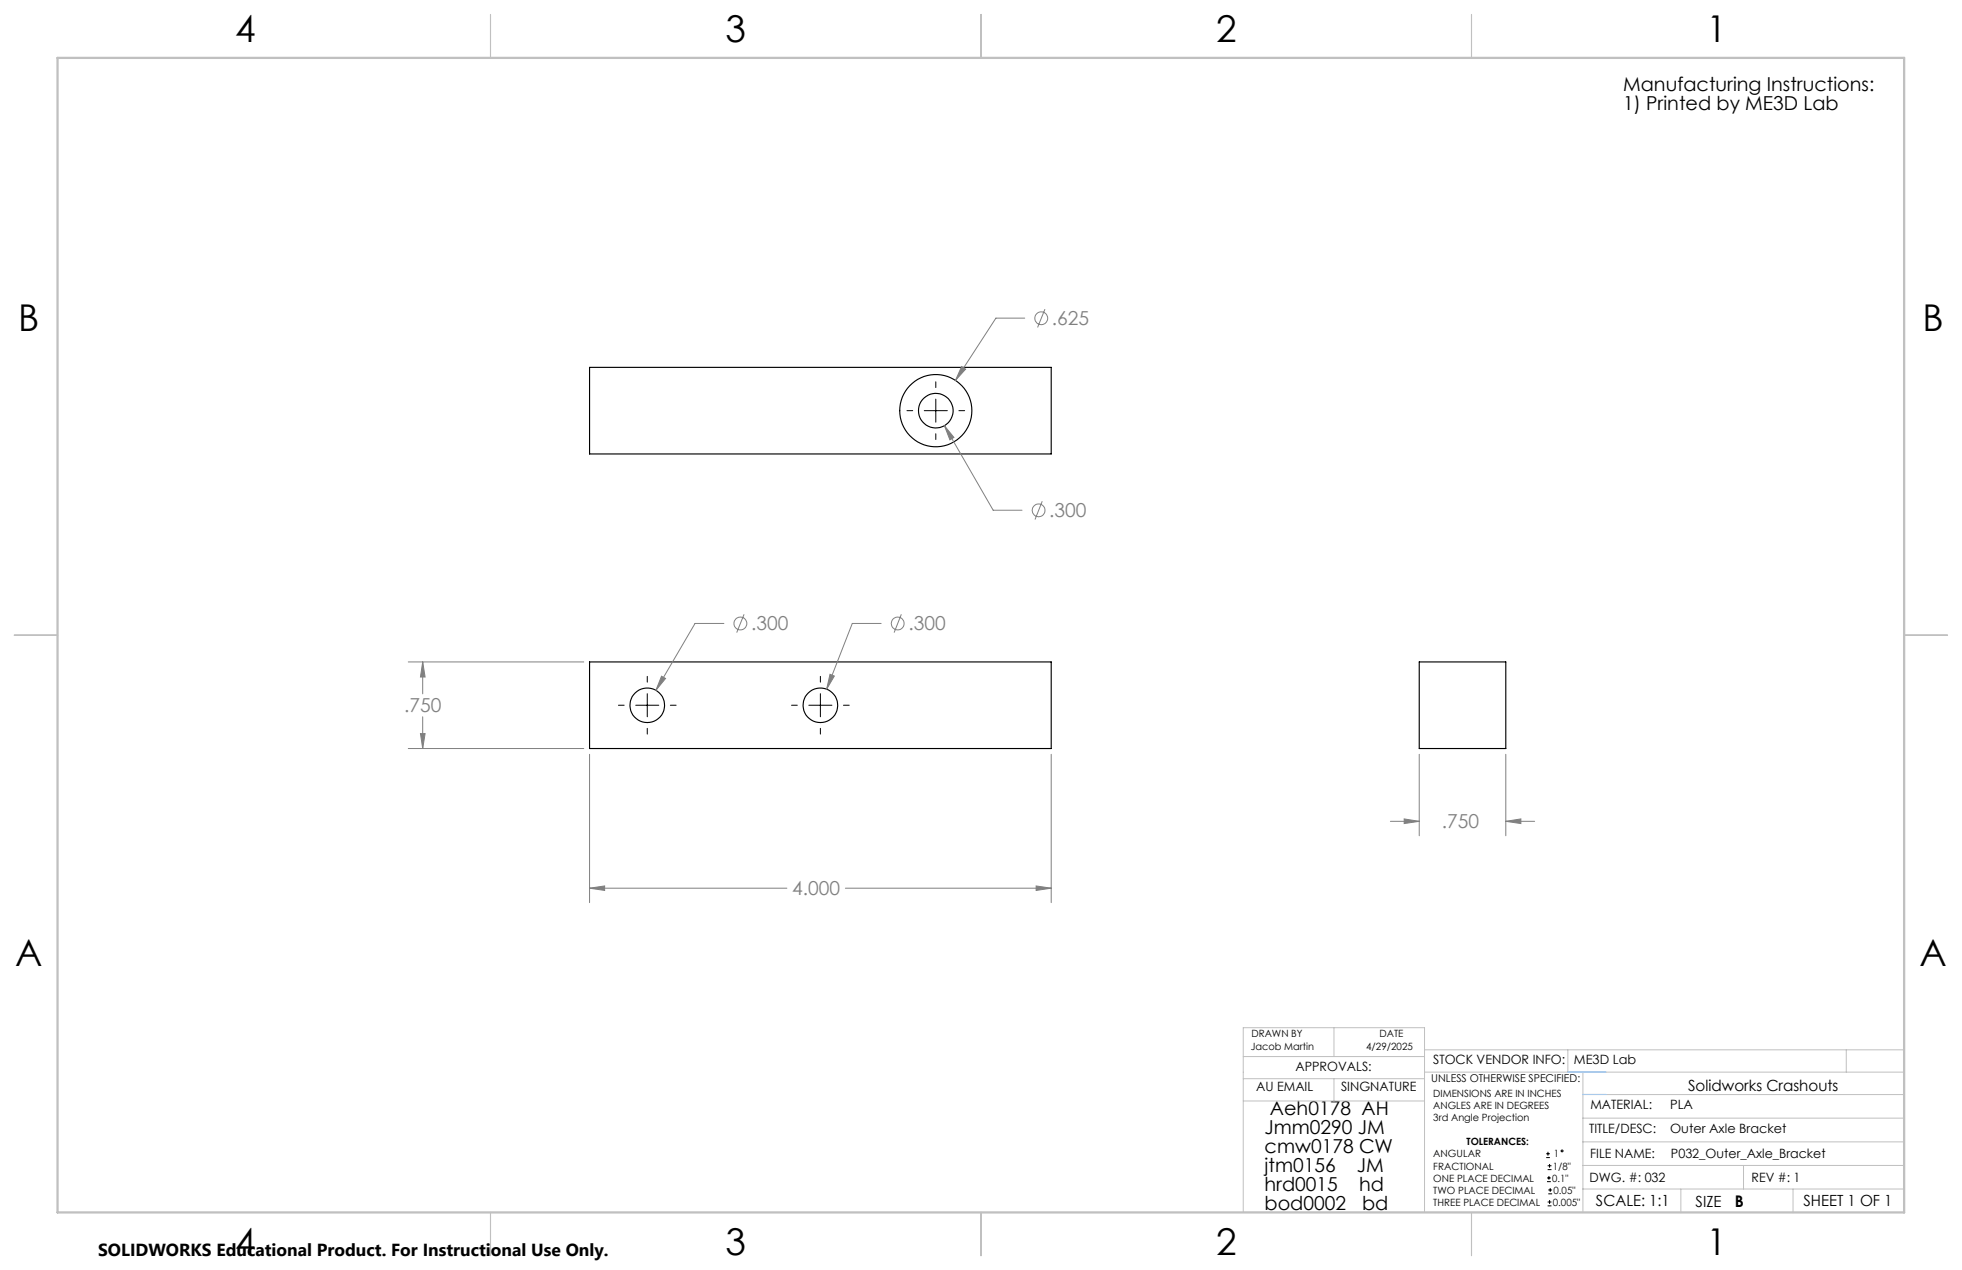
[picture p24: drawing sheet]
<svg xmlns="http://www.w3.org/2000/svg" width="432mm" height="279mm" viewBox="0 0 432 279" stroke-linecap="round" stroke-linejoin="round" font-family="sans-serif">
<defs><g id="words">
<g font-size="8.1">
<text x="51.7" y="9.3">4</text>
<text x="159.7" y="9.3">3</text>
<text x="267.6" y="9.3">2</text>
<text x="375.6" y="9.3">1</text>
<text x="4" y="72.8">B</text>
<text x="423.1" y="72.8">B</text>
<text x="3.3" y="212.5">A</text>
<text x="422.4" y="212.5">A</text>
<text x="51.7" y="276">4</text>
<text x="159.7" y="276">3</text>
<text x="267.6" y="276">2</text>
<text x="375.6" y="276">1</text>
</g>
<g font-size="4.2">
<text x="357.2" y="20.1">Manufacturing Instructions:</text>
<text x="357.2" y="24.2">1) Printed by ME3D Lab</text>
<text x="279.5" y="245.4">Aeh0178 AH</text>
<text x="278.3" y="249.6">Jmm0290 JM</text>
<text x="278.3" y="253.7">cmw0178 CW</text>
<text x="278.3" y="257.9">jtm0156</text>
<text x="298.6" y="257.9">JM</text>
<text x="278.3" y="262.1">hrd0015</text>
<text x="299.1" y="262.1">hd</text>
<text x="278.3" y="266.3">bod0002</text>
<text x="299.8" y="266.3">bd</text>
</g>
<g font-size="4.2" fill="#808080">
<text x="231.5" y="71.6">.625</text>
<text x="230.9" y="113.8">.300</text>
<text x="165.3" y="138.7">.300</text>
<text x="199.9" y="138.7">.300</text>
<text x="89" y="156.7">.750</text>
<text x="317.3" y="182.3">.750</text>
<text x="174.4" y="197">4.000</text>
</g>
<text font-size="3.8" x="21.6" y="276.3">SOLIDWORKS Educational Product. For Instructional Use Only.</text>
<text font-size="3.5" x="381.8" y="265.6">B</text>
<g font-size="3.4">
<text x="371.5" y="240.1">Solidworks Crashouts</text>
<text x="351.2" y="265.2">SCALE: 1:1</text>
<text x="373.2" y="265.6">SIZE</text>
<text x="396.9" y="265.2">SHEET 1 OF 1</text>
</g>
<g font-size="2.8">
<text x="285.1" y="235.7">APPROVALS:</text>
<text x="315.4" y="234.1">STOCK VENDOR INFO:</text>
<text x="346.4" y="234.1">ME3D Lab</text>
<text x="276.4" y="240.1">AU EMAIL</text>
<text x="295.1" y="240.1">SINGNATURE</text>
<text x="350" y="244.1">MATERIAL:</text>
<text x="367.6" y="244.1">PLA</text>
<text x="349.7" y="249.2">TITLE/DESC:</text>
<text x="367.6" y="249.2">Outer Axle Bracket</text>
<text x="350" y="254.7">FILE NAME:</text>
<text x="367.7" y="254.7">P032_Outer_Axle_Bracket</text>
<text x="349.8" y="260">DWG. #: 032</text>
<text x="385.5" y="260">REV #: 1</text>
</g>
<text font-size="2.4" x="315" y="238.1">UNLESS OTHERWISE SPECIFIED:</text>
<g font-size="2.2">
<text x="275.3" y="231.1">Jacob Martin</text>
<text x="275.4" y="228.2">DRAWN BY</text>
<text x="300.7" y="231.1">4/29/2025</text>
<text x="303.6" y="228.2">DATE</text>
<text x="315.4" y="241.4">DIMENSIONS ARE IN INCHES</text>
<text x="315.4" y="244">ANGLES ARE IN DEGREES</text>
<text x="315.4" y="246.7">3rd Angle Projection</text>
<text x="322.8" y="252">TOLERANCES:</text>
<text x="315.4" y="254.6">ANGULAR</text>
<text x="315.4" y="257.3">FRACTIONAL</text>
<text x="341.8" y="257.3">1/8&quot;</text>
<text x="342" y="254.6">1</text>
<text x="315.4" y="262.6">TWO PLACE DECIMAL</text>
<text x="315.4" y="260">ONE PLACE DECIMAL</text>
<text x="341.6" y="260">0.1&quot;</text>
<text x="341.9" y="262.6">0.05&quot;</text>
<text x="315.4" y="265.3">THREE PLACE DECIMAL</text>
<text x="341.8" y="265.3">0.005&quot;</text>
</g>
</g></defs>
<g fill="none" stroke="#000" stroke-width=".25">
<path d="M129.8 80.8h101.6v19.1h-101.6zM129.8 145.6h101.6v19.1h-101.6zM312.3 145.6h19.1v19.1h-19.1z"/>
<circle cx="205.9" cy="90.3" r="7.9"/>
<circle cx="206" cy="90.4" r="3.8"/>
<circle cx="142.5" cy="155.1" r="3.8"/>
<circle cx="180.6" cy="155.1" r="3.8"/>
</g>
<g fill="none" stroke="#808080" stroke-width=".22">
<path d="M225.5 70h-6.3l-8.9 13.7M230 68l-1.6 4M207.9 93.7l2 2.5-.8 .6zM207.9 93.7l10.7 18.6h6.3M211.6 80.6l.9 .6-2.2 2.5zM229.4 110.3l-1.6 4M159.3 137.2h-6.3l-8.6 14.7M163.8 135.1l-1.7 4.1M193.9 137.2h-6.3l-5.7 14.4M198.4 135.1l-1.6 4.1M89.9 145.6h38.6M93 145.6l.6 3.3h-1.1z"/>
<path d="M93 145.6v7M93 157.7v7M145.6 148.8l.9 .5-2.1 2.6zM182.7 148.3l.9 .4-1.7 2.9zM89.9 164.7h38.6M92.5 161.4h1.1l-.6 3.3zM129.8 165.9v32.7M231.4 165.9v32.7M312.3 165.9v18M331.4 165.9v18M129.8 195.4l3.3-.5v1zM129.8 195.4h43.4"/>
<path d="M186.1 195.4h45.3M228 194.9l3.4 .5-3.4 .5zM306 180.7h6.3M309 180.2l3.3 .5-3.3 .5zM331.4 180.7l3.3-.5v1zM331.4 180.7h6.3"/>
<circle cx="229.2" cy="70" r="1.42"/>
<circle cx="228.6" cy="112.3" r="1.41"/>
<circle cx="162.9" cy="137.2" r="1.41"/>
<circle cx="197.6" cy="137.2" r="1.4"/>
</g>
<g fill="none" stroke="#000" stroke-width=".22">
<path d="M199.6 90.3h1.3M203.4 90.3h5.1M206 84v1.3M206 87.8v5.1M206 95.4v1.3M211 90.3h1.3M136.1 155.2h1.3M139.9 155.2h5.1M142.5 148.8v1.3M142.5 152.6v5.1M147.5 155.2h1.3M174.2 155.2h1.3"/>
<path d="M178 155.2h5.1M180.6 148.8v1.3M180.6 152.6v5.1M185.6 155.2h1.3M142.5 160.2v1.3M180.6 160.2v1.3M340.3 254.7h.8M340.3 253.8h.8M340.5 260h.8M340.5 259.2h.8M340.6 257.3h.9M340.6 256.5h.9"/>
<path d="M340.7 253.4v.8M340.9 258.7v.8M341 256.1v.8M340.6 265.3h.9M340.6 264.4h.9M340.7 262.6h.9M340.7 261.8h.9M341 264v.9M341.2 261.4v.8"/>
<circle cx="343.8" cy="253.2" r=".2"/>
</g>
<g fill="none" stroke="#c0c0c0" stroke-width=".22">
<path d="M273.6 232.4h39.9M273.6 237.3h39.9M293.6 226.1v6.3M293.6 237.3v4.9M313.5 235.9h105.6M313.5 231h105.6M345.1 231v4.9M348.4 235.9v30.9M406.3 231v4.9M273.6 242.2h39.9M348.4 246h70.7M348.4 256.4h70.7"/>
<path d="M348.4 251.2h70.7M348.4 240.8h70.7M383.7 256.4v5.2M313.5 266.7v-40.6h-39.9v40.6h74.4M348.4 261.6h70.7M369.9 261.6v5.2M394.6 261.6v5.2"/>
</g>
<path d="M107.9 3.2v9.5M215.9 3.2v9.5M323.8 3.2v9.5M3.1 139.7h9.6M419.1 139.7h9.5M107.9 266.7v9.6M215.9 266.7v9.6M323.8 266.7v9.6" fill="none" stroke="#c0c0c0" stroke-width=".25"/>
<path d="M12.7 12.7h406.4v254h-406.4z" fill="none" stroke="#c0c0c0" stroke-width=".5"/>
<path d="M345.1 235.9h8.3M348.4 240.8h5" fill="none" stroke="#53a9ff" stroke-width=".22"/>
<path d="M92.5 161.4h1.1l-.6 3.3zM93 145.6l.6 3.3h-1.1zM228 194.9l3.4 .5-3.4 .5zM129.8 195.4l3.3-.5v1zM182.7 148.3l-.8 3.3 1.7-2.9zM145.6 148.8l-1.2 3.1 2.1-2.6zM207.9 93.7l1.2 3.1 .8-.6zM211.6 80.6l-1.3 3.1 2.2-2.5zM331.4 180.7l3.3-.5v1zM309 180.2l3.3 .5-3.3 .5z" fill="#808080"/>
<use href="#words"/>
</svg>
